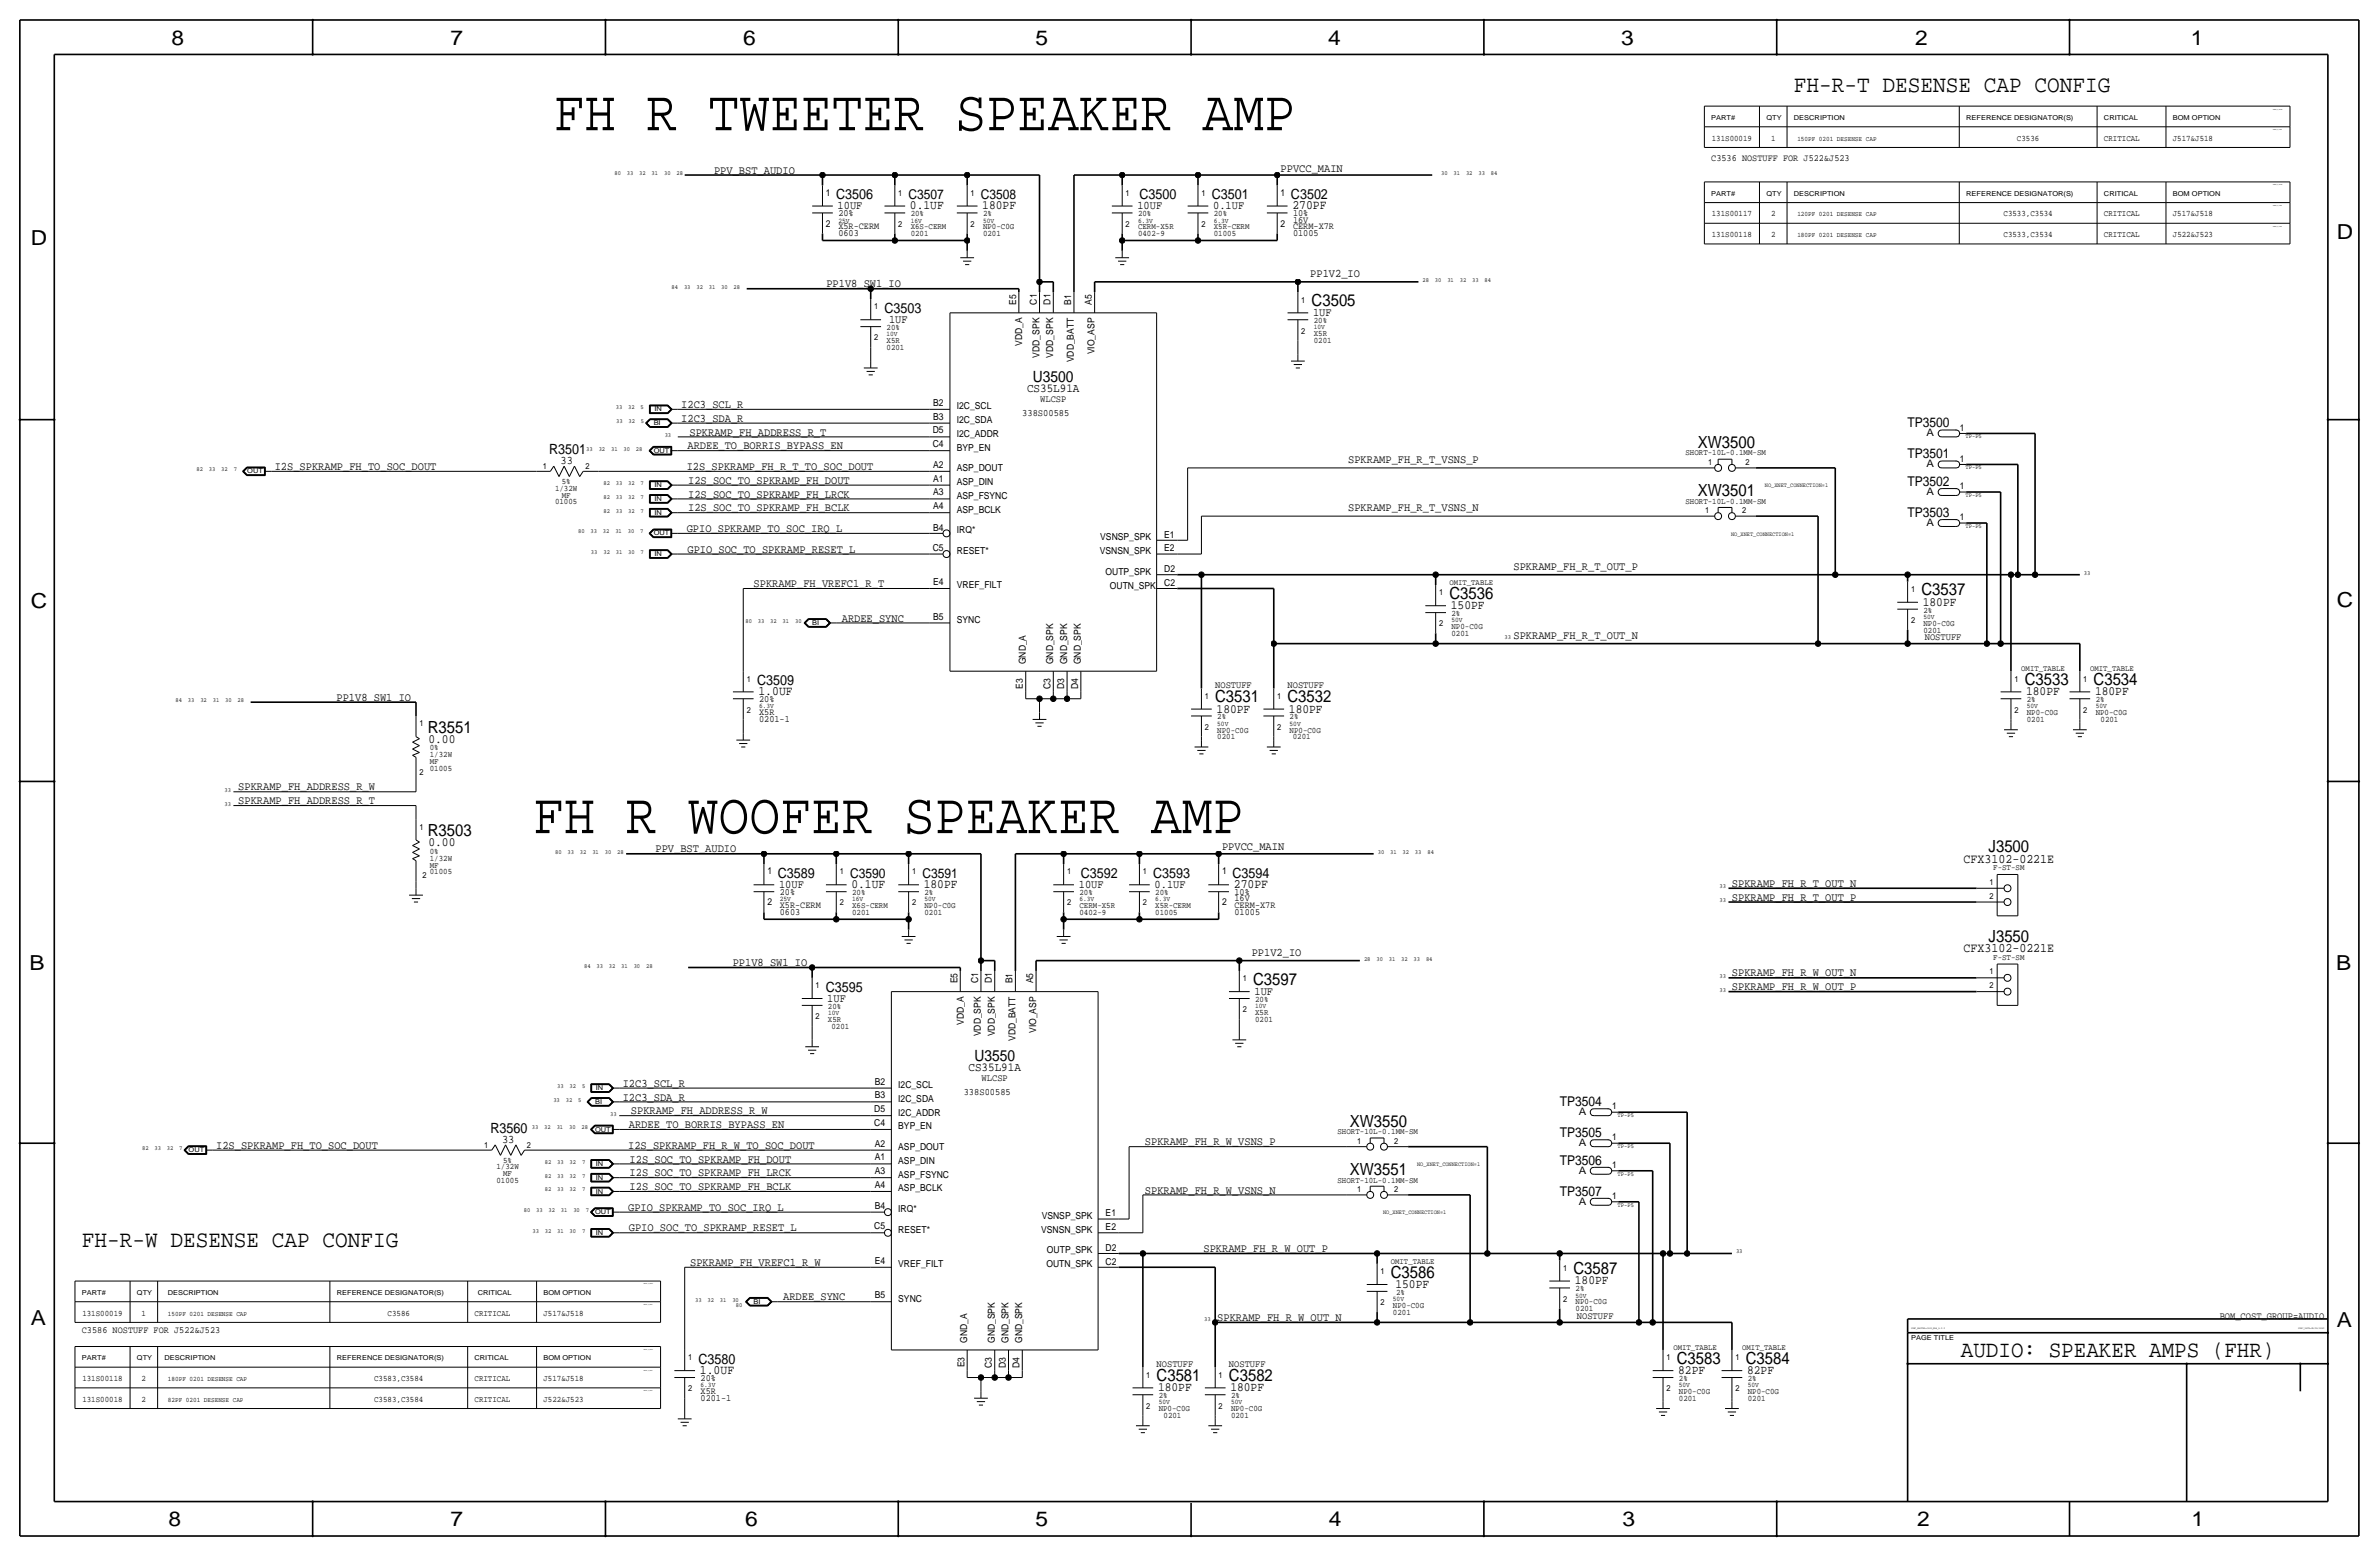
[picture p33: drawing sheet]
<svg xmlns="http://www.w3.org/2000/svg" width="877mm" height="574mm" viewBox="0 0 877 574" stroke-linecap="round" stroke-linejoin="round" font-family="sans-serif">
<defs><g id="words">
<g font-size="21.3">
<text x="204.2" y="48">FH R TWEETER SPEAKER AMP</text>
<text x="196.5" y="307.1">FH R WOOFER SPEAKER AMP</text>
</g>
<g font-size="8.7">
<text x="661.4" y="34">FH-R-T DESENSE CAP CONFIG</text>
<text x="30.2" y="459.5">FH-R-W DESENSE CAP CONFIG</text>
</g>
<text font-size="8.6" x="722.9" y="500.1">AUDIO: SPEAKER AMPS (FHR)</text>
<g font-size="7.6">
<text x="63.2" y="16.5">8</text>
<text x="166.1" y="16.5">7</text>
<text x="274" y="16.5">6</text>
<text x="381.7" y="16.5">5</text>
<text x="489.7" y="16.5">4</text>
<text x="597.6" y="16.5">3</text>
<text x="706.1" y="16.5">2</text>
<text x="807.7" y="16.5">1</text>
<text x="861.5" y="88.1">D</text>
<text x="11.4" y="90.4">D</text>
<text x="11.4" y="224.3">C</text>
<text x="861.5" y="223.8">C</text>
<text x="10.9" y="357.6">B</text>
<text x="861.3" y="357.4">B</text>
<text x="11.4" y="488.4">A</text>
<text x="861.5" y="489.2">A</text>
<text x="62.2" y="562.6">8</text>
<text x="166.1" y="562.6">7</text>
<text x="274.8" y="562.6">6</text>
<text x="381.7" y="562.6">5</text>
<text x="489.9" y="562.6">4</text>
<text x="598.1" y="562.6">3</text>
<text x="706.8" y="562.6">2</text>
<text x="807.9" y="562.6">1</text>
</g>
<g font-size="6.2">
<text x="483.6" y="112.8">C3505</text>
<text x="625.9" y="165.1">XW3500</text>
<text x="625.9" y="182.9">XW3501</text>
<text x="534.4" y="220.7">C3536</text>
<text x="708.4" y="219.5">C3537</text>
<text x="746.5" y="252.5">C3533</text>
<text x="771.9" y="252.5">C3534</text>
<text x="448" y="258.8">C3531</text>
<text x="474.7" y="258.8">C3532</text>
<text x="157.7" y="270">R3551</text>
<text x="157.7" y="308.1">R3503</text>
<text x="733.1" y="314.2">J3500</text>
<text x="733.1" y="347.2">J3550</text>
<text x="462" y="363">C3597</text>
<text x="497.7" y="415.3">XW3550</text>
<text x="497.7" y="433.1">XW3551</text>
<text x="512.8" y="470.9">C3586</text>
<text x="580.1" y="469.6">C3587</text>
<text x="618.2" y="502.7">C3583</text>
<text x="643.6" y="502.7">C3584</text>
<text x="426.4" y="509">C3581</text>
<text x="453.1" y="509">C3582</text>
</g>
<g font-size="5.7">
<text x="380.8" y="140.7">U3500</text>
<text x="359.2" y="390.9">U3550</text>
</g>
<g font-size="5.2">
<text x="308.3" y="73.4">C3506</text>
<text x="420.1" y="73.4">C3500</text>
<text x="446.7" y="73.4">C3501</text>
<text x="475.9" y="73.4">C3502</text>
<text x="326.1" y="115.3">C3503</text>
<text x="202.4" y="167.4">R3501</text>
<text x="279.1" y="252.5">C3509</text>
<text x="286.7" y="323.6">C3589</text>
<text x="398.5" y="323.6">C3592</text>
<text x="425.1" y="323.6">C3593</text>
<text x="454.4" y="323.6">C3594</text>
<text x="304.5" y="365.5">C3595</text>
<text x="180.8" y="417.6">R3560</text>
<text x="257.5" y="502.7">C3580</text>
</g>
<g font-size="5">
<text x="335" y="73.4">C3507</text>
<text x="361.6" y="73.4">C3508</text>
<text x="703.3" y="157.5">TP3500</text>
<text x="703.3" y="168.9">TP3501</text>
<text x="703.3" y="179.1">TP3502</text>
<text x="703.3" y="190.5">TP3503</text>
<text x="313.4" y="323.6">C3590</text>
<text x="340.1" y="323.6">C3591</text>
<text x="575" y="407.7">TP3504</text>
<text x="575" y="419.1">TP3505</text>
<text x="575" y="429.3">TP3506</text>
<text x="575" y="440.7">TP3507</text>
</g>
<g font-size="4.8">
<text x="723.9" y="318">CFX3102-0221E</text>
<text x="723.9" y="351">CFX3102-0221E</text>
</g>
<g font-size="4.7">
<text x="335.5" y="77.2">0.1UF</text>
<text x="362.2" y="77.2">180PF</text>
<text x="476.5" y="77.2">270PF</text>
<text x="534.9" y="224.5">150PF</text>
<text x="708.9" y="223.3">180PF</text>
<text x="279.6" y="256.3">1.0UF</text>
<text x="747" y="256.3">180PF</text>
<text x="772.4" y="256.3">180PF</text>
<text x="448.5" y="262.6">180PF</text>
<text x="475.2" y="262.6">180PF</text>
<text x="157.9" y="273.8">0.00</text>
<text x="157.9" y="311.9">0.00</text>
<text x="313.9" y="327.4">0.1UF</text>
<text x="340.6" y="327.4">180PF</text>
<text x="454.9" y="327.4">270PF</text>
<text x="580.6" y="473.5">180PF</text>
<text x="514.4" y="474.7">150PF</text>
<text x="258" y="506.5">1.0UF</text>
<text x="618.7" y="506.5">82PF</text>
<text x="644.1" y="506.5">82PF</text>
<text x="426.9" y="512.8">180PF</text>
<text x="453.6" y="512.8">180PF</text>
</g>
<g font-size="4.5">
<text x="378.7" y="144.5">CS35L91A</text>
<text x="357.1" y="394.7">CS35L91A</text>
</g>
<g font-size="4.3">
<text x="263.3" y="64">PPV_BST_AUDIO</text>
<text x="472.1" y="63.2">PPVCC_MAIN</text>
<text x="308.8" y="77.2">10UF</text>
<text x="419.3" y="77.2">10UF</text>
<text x="447.2" y="77.2">0.1UF</text>
<text x="304.7" y="105.9">PP1V8_SW1_IO</text>
<text x="483.1" y="102.1">PP1V2_IO</text>
<text x="327.8" y="119.1">1UF</text>
<text x="484.1" y="116.6">1UF</text>
<text x="251.2" y="155.4">I2C3_SDA_R</text>
<text x="251.2" y="150.4">I2C3_SCL_R</text>
<text x="254.2" y="160.5">SPKRAMP_FH_ADDRESS_R_T</text>
<text x="253.4" y="165.6">ARDEE_TO_BORRIS_BYPASS_EN</text>
<text x="101.3" y="173.2">I2S_SPKRAMP_FH_TO_SOC_DOUT</text>
<text x="206.7" y="170.9">33</text>
<text x="253.2" y="173.2">I2S_SPKRAMP_FH_R_T_TO_SOC_DOUT</text>
<text x="497" y="170.7">SPKRAMP_FH_R_T_VSNS_P</text>
<text x="253.7" y="178.3">I2S_SOC_TO_SPKRAMP_FH_DOUT</text>
<text x="253.7" y="183.4">I2S_SOC_TO_SPKRAMP_FH_LRCK</text>
<text x="253.7" y="188.5">I2S_SOC_TO_SPKRAMP_FH_BCLK</text>
<text x="497" y="188.5">SPKRAMP_FH_R_T_VSNS_N</text>
<text x="253.2" y="196.1">GPIO_SPKRAMP_TO_SOC_IRQ_L</text>
<text x="253.4" y="203.7">GPIO_SOC_TO_SPKRAMP_RESET_L</text>
<text x="558" y="210.1">SPKRAMP_FH_R_T_OUT_P</text>
<text x="277.8" y="216.4">SPKRAMP_FH_VREFC1_R_T</text>
<text x="310.3" y="229.1">ARDEE_SYNC</text>
<text x="558" y="235.5">SPKRAMP_FH_R_T_OUT_N</text>
<text x="124.1" y="258.3">PP1V8_SW1_IO</text>
<text x="87.8" y="291.3">SPKRAMP_FH_ADDRESS_R_W</text>
<text x="87.8" y="296.4">SPKRAMP_FH_ADDRESS_R_T</text>
<text x="241.7" y="314.2">PPV_BST_AUDIO</text>
<text x="450.5" y="313.4">PPVCC_MAIN</text>
<text x="287.2" y="327.4">10UF</text>
<text x="397.7" y="327.4">10UF</text>
<text x="425.7" y="327.4">0.1UF</text>
<text x="638.5" y="326.9">SPKRAMP_FH_R_T_OUT_N</text>
<text x="638.5" y="332">SPKRAMP_FH_R_T_OUT_P</text>
<text x="461.5" y="352.3">PP1V2_IO</text>
<text x="270.1" y="356.1">PP1V8_SW1_IO</text>
<text x="638.5" y="359.9">SPKRAMP_FH_R_W_OUT_N</text>
<text x="638.5" y="365">SPKRAMP_FH_R_W_OUT_P</text>
<text x="305" y="369.3">1UF</text>
<text x="462.5" y="366.8">1UF</text>
<text x="229.6" y="400.6">I2C3_SCL_R</text>
<text x="229.6" y="405.6">I2C3_SDA_R</text>
<text x="232.6" y="410.7">SPKRAMP_FH_ADDRESS_R_W</text>
<text x="231.9" y="415.8">ARDEE_TO_BORRIS_BYPASS_EN</text>
<text x="79.7" y="423.4">I2S_SPKRAMP_FH_TO_SOC_DOUT</text>
<text x="185.1" y="421.1">33</text>
<text x="231.6" y="423.4">I2S_SPKRAMP_FH_R_W_TO_SOC_DOUT</text>
<text x="422.1" y="422.1">SPKRAMP_FH_R_W_VSNS_P</text>
<text x="232.1" y="428.5">I2S_SOC_TO_SPKRAMP_FH_DOUT</text>
<text x="232.1" y="433.6">I2S_SOC_TO_SPKRAMP_FH_LRCK</text>
<text x="232.1" y="438.7">I2S_SOC_TO_SPKRAMP_FH_BCLK</text>
<text x="422.1" y="439.9">SPKRAMP_FH_R_W_VSNS_N</text>
<text x="231.6" y="446.3">GPIO_SPKRAMP_TO_SOC_IRQ_L</text>
<text x="231.9" y="453.9">GPIO_SOC_TO_SPKRAMP_RESET_L</text>
<text x="443.7" y="461.5">SPKRAMP_FH_R_W_OUT_P</text>
<text x="254.5" y="466.6">SPKRAMP_FH_VREFC1_R_W</text>
<text x="288.7" y="479.3">ARDEE_SYNC</text>
<text x="448.8" y="486.9">SPKRAMP_FH_R_W_OUT_N</text>
</g>
<g font-size="3.8">
<text x="710.3" y="160.8">A</text>
<text x="710.3" y="172.3">A</text>
<text x="710.3" y="182.4">A</text>
<text x="710.3" y="193.9">A</text>
<text x="582" y="411">A</text>
<text x="582" y="422.5">A</text>
<text x="582" y="432.6">A</text>
<text x="582" y="444">A</text>
</g>
<g font-size="3.6">
<text x="383.5" y="148.3">WLCSP</text>
<text x="376.9" y="153.4">338S00585</text>
<text x="709.6" y="236">NOSTUFF</text>
<text x="448" y="253.7">NOSTUFF</text>
<text x="474.7" y="253.7">NOSTUFF</text>
<text x="361.9" y="398.5">WLCSP</text>
<text x="355.3" y="403.6">338S00585</text>
<text x="581.4" y="486.2">NOSTUFF</text>
<text x="818.3" y="486.2">BOM_COST_GROUP=AUDIO</text>
<text x="426.4" y="503.9">NOSTUFF</text>
<text x="453.1" y="503.9">NOSTUFF</text>
</g>
<g font-size="3.5">
<text x="630.9" y="59.4">C3536 NOSTUFF FOR J522&amp;J523</text>
<text x="304.5" y="72.1">1</text>
<text x="472.1" y="72.1">1</text>
<text x="304.5" y="83.6">2</text>
<text x="309.1" y="79.8">20%</text>
<text x="472.1" y="83.6">2</text>
<text x="476.7" y="82">16V</text>
<text x="476.7" y="79.8">10%</text>
<text x="309.1" y="87.1">0603</text>
<text x="309.1" y="84.6">X5R-CERM</text>
<text x="476.7" y="84.6">CERM-X7R</text>
<text x="476.7" y="87.1">01005</text>
<text x="374.6" y="112.3" transform="rotate(-90 374.6 112.3)">E5</text>
<text x="382.2" y="112.3" transform="rotate(-90 382.2 112.3)">C1</text>
<text x="387.3" y="112.3" transform="rotate(-90 387.3 112.3)">D1</text>
<text x="394.9" y="112.3" transform="rotate(-90 394.9 112.3)">B1</text>
<text x="402.5" y="112.3" transform="rotate(-90 402.5 112.3)">A5</text>
<text x="376.9" y="127.6" transform="rotate(-90 376.9 127.6)">VDD_A</text>
<text x="383.2" y="131.8" transform="rotate(-90 383.2 131.8)">VDD_SPK</text>
<text x="388.3" y="131.8" transform="rotate(-90 388.3 131.8)">VDD_SPK</text>
<text x="403.6" y="130.6" transform="rotate(-90 403.6 130.6)">VIO_ASP</text>
<text x="395.9" y="133.6" transform="rotate(-90 395.9 133.6)">VDD_BATT</text>
<text x="344.1" y="149.6">B2</text>
<text x="344.1" y="154.7">B3</text>
<text x="352.8" y="156">I2C_SDA</text>
<text x="352.8" y="150.9">I2C_SCL</text>
<text x="343.9" y="159.8">D5</text>
<text x="352.8" y="161">I2C_ADDR</text>
<text x="722.6" y="158.7">1</text>
<text x="343.9" y="164.8">C4</text>
<text x="352.8" y="166.1">BYP_EN</text>
<text x="344.1" y="172.5">A2</text>
<text x="352.8" y="173.7">ASP_DOUT</text>
<text x="722.6" y="170.2">1</text>
<text x="344.1" y="177.5">A1</text>
<text x="352.8" y="178.8">ASP_DIN</text>
<text x="344.1" y="182.6">A3</text>
<text x="352.8" y="183.9">ASP_FSYNC</text>
<text x="722.6" y="180.3">1</text>
<text x="344.1" y="187.7">A4</text>
<text x="352.8" y="189">ASP_BCLK</text>
<text x="722.6" y="191.8">1</text>
<text x="344.1" y="195.6">B4</text>
<text x="352.8" y="196.6">IRQ*</text>
<text x="343.9" y="202.9">C5</text>
<text x="405.6" y="199.1">VSNSP_SPK</text>
<text x="429.2" y="198.1">E1</text>
<text x="429.2" y="203.2">E2</text>
<text x="352.8" y="204.2">RESET*</text>
<text x="405.5" y="204.2">VSNSN_SPK</text>
<text x="344.1" y="215.6">E4</text>
<text x="407.6" y="211.8">OUTP_SPK</text>
<text x="429.2" y="210.8">D2</text>
<text x="429.2" y="215.9">C2</text>
<text x="352.8" y="216.9">VREF_FILT</text>
<text x="409.2" y="216.9">OUTN_SPK</text>
<text x="344.1" y="228.3">B5</text>
<text x="352.8" y="229.6">SYNC</text>
<text x="378.2" y="244.9" transform="rotate(-90 378.2 244.9)">GND_A</text>
<text x="388.3" y="244.9" transform="rotate(-90 388.3 244.9)">GND_SPK</text>
<text x="393.4" y="244.9" transform="rotate(-90 393.4 244.9)">GND_SPK</text>
<text x="398.5" y="244.9" transform="rotate(-90 398.5 244.9)">GND_SPK</text>
<text x="377.1" y="253.8" transform="rotate(-90 377.1 253.8)">E3</text>
<text x="387.3" y="254" transform="rotate(-90 387.3 254)">C3</text>
<text x="392.4" y="254" transform="rotate(-90 392.4 254)">D3</text>
<text x="397.5" y="254" transform="rotate(-90 397.5 254)">D4</text>
<text x="279.9" y="263.7">X5R</text>
<text x="279.9" y="258.8">20%</text>
<text x="279.9" y="266.2">0201-1</text>
<text x="282.9" y="322.3">1</text>
<text x="450.5" y="322.3">1</text>
<text x="287.5" y="329.9">20%</text>
<text x="455.1" y="329.9">10%</text>
<text x="282.9" y="333.8">2</text>
<text x="287.5" y="334.8">X5R-CERM</text>
<text x="450.5" y="333.8">2</text>
<text x="455.1" y="332.2">16V</text>
<text x="455.1" y="334.8">CERM-X7R</text>
<text x="287.5" y="337.3">0603</text>
<text x="455.1" y="337.3">01005</text>
<text x="353" y="362.5" transform="rotate(-90 353 362.5)">E5</text>
<text x="360.6" y="362.5" transform="rotate(-90 360.6 362.5)">C1</text>
<text x="365.7" y="362.5" transform="rotate(-90 365.7 362.5)">D1</text>
<text x="373.3" y="362.5" transform="rotate(-90 373.3 362.5)">B1</text>
<text x="380.9" y="362.5" transform="rotate(-90 380.9 362.5)">A5</text>
<text x="355.3" y="377.8" transform="rotate(-90 355.3 377.8)">VDD_A</text>
<text x="361.6" y="382" transform="rotate(-90 361.6 382)">VDD_SPK</text>
<text x="366.7" y="382" transform="rotate(-90 366.7 382)">VDD_SPK</text>
<text x="374.3" y="383.7" transform="rotate(-90 374.3 383.7)">VDD_BATT</text>
<text x="382" y="380.8" transform="rotate(-90 382 380.8)">VIO_ASP</text>
<text x="322.5" y="399.8">B2</text>
<text x="331.2" y="401.1">I2C_SCL</text>
<text x="322.5" y="404.9">B3</text>
<text x="331.2" y="406.1">I2C_SDA</text>
<text x="322.3" y="410">D5</text>
<text x="331.2" y="411.2">I2C_ADDR</text>
<text x="594.3" y="408.9">1</text>
<text x="322.3" y="415">C4</text>
<text x="331.2" y="416.3">BYP_EN</text>
<text x="322.5" y="422.7">A2</text>
<text x="331.2" y="423.9">ASP_DOUT</text>
<text x="594.3" y="420.4">1</text>
<text x="322.5" y="427.7">A1</text>
<text x="331.2" y="429">ASP_DIN</text>
<text x="594.3" y="430.5">1</text>
<text x="322.5" y="432.8">A3</text>
<text x="322.5" y="437.9">A4</text>
<text x="331.2" y="434.1">ASP_FSYNC</text>
<text x="331.2" y="439.2">ASP_BCLK</text>
<text x="594.3" y="442">1</text>
<text x="322.5" y="445.8">B4</text>
<text x="331.2" y="446.8">IRQ*</text>
<text x="384.1" y="449.3">VSNSP_SPK</text>
<text x="407.6" y="448.3">E1</text>
<text x="322.3" y="453.1">C5</text>
<text x="331.2" y="454.4">RESET*</text>
<text x="383.9" y="454.4">VSNSN_SPK</text>
<text x="407.6" y="453.4">E2</text>
<text x="407.6" y="461">D2</text>
<text x="322.5" y="465.8">E4</text>
<text x="331.2" y="467.1">VREF_FILT</text>
<text x="385.8" y="467.1">OUTN_SPK</text>
<text x="386" y="462">OUTP_SPK</text>
<text x="407.6" y="466.1">C2</text>
<text x="322.5" y="478.5">B5</text>
<text x="331.2" y="479.8">SYNC</text>
<text x="30.2" y="491.2">C3586 NOSTUFF FOR J522&amp;J523</text>
<text x="356.6" y="495" transform="rotate(-90 356.6 495)">GND_A</text>
<text x="366.7" y="495" transform="rotate(-90 366.7 495)">GND_SPK</text>
<text x="371.8" y="495" transform="rotate(-90 371.8 495)">GND_SPK</text>
<text x="376.9" y="495" transform="rotate(-90 376.9 495)">GND_SPK</text>
<text x="355.5" y="504" transform="rotate(-90 355.5 504)">E3</text>
<text x="258.3" y="509">20%</text>
<text x="365.7" y="504.2" transform="rotate(-90 365.7 504.2)">C3</text>
<text x="370.8" y="504.2" transform="rotate(-90 370.8 504.2)">D3</text>
<text x="375.9" y="504.2" transform="rotate(-90 375.9 504.2)">D4</text>
<text x="258.3" y="513.8">X5R</text>
<text x="258.3" y="516.4">0201-1</text>
</g>
<g font-size="3.1">
<text x="631.1" y="51.8">131S00019</text>
<text x="652.9" y="51.8">1</text>
<text x="743.6" y="51.8">C3536</text>
<text x="775.7" y="51.8">CRITICAL</text>
<text x="801.1" y="51.8">J517&amp;J518</text>
<text x="331.2" y="72.1">1</text>
<text x="357.8" y="72.1">1</text>
<text x="415" y="72.1">1</text>
<text x="442.9" y="72.1">1</text>
<text x="331.2" y="83.6">2</text>
<text x="335.7" y="79.8">20%</text>
<text x="357.8" y="83.6">2</text>
<text x="362.4" y="79.8">2%</text>
<text x="415" y="83.6">2</text>
<text x="419.6" y="79.8">20%</text>
<text x="442.9" y="83.6">2</text>
<text x="447.5" y="79.8">20%</text>
<text x="631.1" y="79.8">131S00117</text>
<text x="652.9" y="79.8">2</text>
<text x="738.7" y="79.8">C3533,C3534</text>
<text x="775.7" y="79.8">CRITICAL</text>
<text x="801.1" y="79.8">J517&amp;J518</text>
<text x="335.7" y="87.1">0201</text>
<text x="335.7" y="84.6">X6S-CERM</text>
<text x="362.4" y="87.1">0201</text>
<text x="362.4" y="84.6">NP0-C0G</text>
<text x="419.6" y="84.6">CERM-X5R</text>
<text x="419.6" y="87.1">0402-9</text>
<text x="447.5" y="84.6">X5R-CERM</text>
<text x="447.5" y="87.1">01005</text>
<text x="631.1" y="87.4">131S00118</text>
<text x="652.9" y="87.4">2</text>
<text x="738.7" y="87.4">C3533,C3534</text>
<text x="775.7" y="87.4">CRITICAL</text>
<text x="801.1" y="87.4">J522&amp;J523</text>
<text x="479.8" y="111.5">1</text>
<text x="322.3" y="114">1</text>
<text x="484.3" y="119.1">20%</text>
<text x="322.3" y="125.5">2</text>
<text x="326.8" y="121.7">20%</text>
<text x="479.8" y="122.9">2</text>
<text x="484.3" y="124">X5R</text>
<text x="326.8" y="126.5">X5R</text>
<text x="326.8" y="129">0201</text>
<text x="484.3" y="126.5">0201</text>
<text x="621.4" y="167.9">SHORT-10L-0.1MM-SM</text>
<text x="200.1" y="173">1</text>
<text x="215.8" y="173">2</text>
<text x="629.8" y="171.5">1</text>
<text x="643.5" y="171.5">2</text>
<text x="207.1" y="178.3">5%</text>
<text x="204.6" y="185.9">01005</text>
<text x="204.6" y="180.8">1/32W</text>
<text x="207.1" y="183.4">MF</text>
<text x="621.4" y="185.7">SHORT-10L-0.1MM-SM</text>
<text x="628.6" y="189.2">1</text>
<text x="642.3" y="189.2">2</text>
<text x="530.6" y="219.5">1</text>
<text x="704.5" y="218.2">1</text>
<text x="535.1" y="227.1">2%</text>
<text x="709.1" y="225.8">2%</text>
<text x="530.6" y="230.9">2</text>
<text x="535.1" y="231.9">NP0-C0G</text>
<text x="704.5" y="229.6">2</text>
<text x="709.1" y="230.6">NP0-C0G</text>
<text x="709.1" y="233.2">0201</text>
<text x="535.1" y="234.4">0201</text>
<text x="275.3" y="251.2">1</text>
<text x="742.6" y="251.2">1</text>
<text x="768" y="251.2">1</text>
<text x="444.2" y="257.6">1</text>
<text x="470.9" y="257.6">1</text>
<text x="275.3" y="262.6">2</text>
<text x="742.6" y="262.6">2</text>
<text x="747.2" y="258.8">2%</text>
<text x="747.2" y="263.7">NP0-C0G</text>
<text x="768" y="262.6">2</text>
<text x="772.6" y="258.8">2%</text>
<text x="772.6" y="263.7">NP0-C0G</text>
<text x="154.6" y="267.7">1</text>
<text x="444.2" y="269">2</text>
<text x="448.8" y="265.2">2%</text>
<text x="470.9" y="269">2</text>
<text x="475.4" y="265.2">2%</text>
<text x="747.2" y="266.2">0201</text>
<text x="774.4" y="266.2">0201</text>
<text x="448.8" y="272.5">0201</text>
<text x="448.8" y="270">NP0-C0G</text>
<text x="475.4" y="270">NP0-C0G</text>
<text x="476.6" y="272.5">0201</text>
<text x="158.4" y="276.6">0%</text>
<text x="158.4" y="279.1">1/32W</text>
<text x="158.4" y="281.7">MF</text>
<text x="154.6" y="285.5">2</text>
<text x="158.4" y="284.2">01005</text>
<text x="154.6" y="305.8">1</text>
<text x="158.4" y="317.2">1/32W</text>
<text x="158.4" y="314.7">0%</text>
<text x="155.8" y="323.6">2</text>
<text x="158.4" y="319.8">MF</text>
<text x="158.4" y="322.3">01005</text>
<text x="309.6" y="322.3">1</text>
<text x="336.2" y="322.3">1</text>
<text x="393.4" y="322.3">1</text>
<text x="421.3" y="322.3">1</text>
<text x="734.8" y="320.8">F-ST-SM</text>
<text x="314.1" y="329.9">20%</text>
<text x="340.8" y="329.9">2%</text>
<text x="398" y="329.9">20%</text>
<text x="425.9" y="329.9">20%</text>
<text x="733.5" y="326.1">1</text>
<text x="309.6" y="333.8">2</text>
<text x="314.1" y="334.8">X6S-CERM</text>
<text x="336.2" y="333.8">2</text>
<text x="340.8" y="334.8">NP0-C0G</text>
<text x="393.4" y="333.8">2</text>
<text x="398" y="334.8">CERM-X5R</text>
<text x="421.3" y="333.8">2</text>
<text x="425.9" y="334.8">X5R-CERM</text>
<text x="733.5" y="331.2">2</text>
<text x="314.1" y="337.3">0201</text>
<text x="340.8" y="337.3">0201</text>
<text x="398" y="337.3">0402-9</text>
<text x="425.9" y="337.3">01005</text>
<text x="734.8" y="353.8">F-ST-SM</text>
<text x="733.5" y="359.2">1</text>
<text x="300.7" y="364.2">1</text>
<text x="458.2" y="361.7">1</text>
<text x="733.5" y="364.2">2</text>
<text x="305.3" y="371.9">20%</text>
<text x="462.7" y="369.3">20%</text>
<text x="300.7" y="375.7">2</text>
<text x="305.3" y="376.7">X5R</text>
<text x="458.2" y="373.1">2</text>
<text x="462.7" y="376.7">0201</text>
<text x="462.7" y="374.1">X5R</text>
<text x="306.5" y="379.2">0201</text>
<text x="493.1" y="418.1">SHORT-10L-0.1MM-SM</text>
<text x="178.5" y="423.2">1</text>
<text x="194.3" y="423.2">2</text>
<text x="500.3" y="421.6">1</text>
<text x="514" y="421.6">2</text>
<text x="183" y="431">1/32W</text>
<text x="185.5" y="428.5">5%</text>
<text x="183" y="436.1">01005</text>
<text x="185.5" y="433.6">MF</text>
<text x="493.1" y="435.9">SHORT-10L-0.1MM-SM</text>
<text x="500.3" y="439.4">1</text>
<text x="514" y="439.4">2</text>
<text x="509" y="469.6">1</text>
<text x="576.3" y="468.4">1</text>
<text x="514.7" y="477.3">2%</text>
<text x="576.3" y="479.8">2</text>
<text x="580.8" y="476">2%</text>
<text x="30.4" y="484.9">131S00019</text>
<text x="52.2" y="484.9">1</text>
<text x="142.9" y="484.9">C3586</text>
<text x="175" y="484.9">CRITICAL</text>
<text x="200.4" y="484.9">J517&amp;J518</text>
<text x="509" y="481.1">2</text>
<text x="513.5" y="484.6">0201</text>
<text x="513.5" y="482.1">NP0-C0G</text>
<text x="580.8" y="480.8">NP0-C0G</text>
<text x="580.8" y="483.4">0201</text>
<text x="253.7" y="501.4">1</text>
<text x="614.4" y="501.4">1</text>
<text x="639.8" y="501.4">1</text>
<text x="30.4" y="509">131S00118</text>
<text x="52.2" y="509">2</text>
<text x="137.9" y="509">C3583,C3584</text>
<text x="175" y="509">CRITICAL</text>
<text x="200.4" y="509">J517&amp;J518</text>
<text x="422.6" y="507.7">1</text>
<text x="449.3" y="507.7">1</text>
<text x="618.9" y="509">2%</text>
<text x="644.3" y="509">2%</text>
<text x="253.7" y="512.8">2</text>
<text x="427.2" y="515.4">2%</text>
<text x="453.8" y="515.4">2%</text>
<text x="614.4" y="512.8">2</text>
<text x="618.9" y="513.8">NP0-C0G</text>
<text x="639.8" y="512.8">2</text>
<text x="644.3" y="513.8">NP0-C0G</text>
<text x="30.4" y="516.6">131S00018</text>
<text x="52.2" y="516.6">2</text>
<text x="137.9" y="516.6">C3583,C3584</text>
<text x="175" y="516.6">CRITICAL</text>
<text x="200.4" y="516.6">J522&amp;J523</text>
<text x="422.6" y="519.2">2</text>
<text x="427.2" y="520.2">NP0-C0G</text>
<text x="449.3" y="519.2">2</text>
<text x="453.8" y="520.2">NP0-C0G</text>
<text x="618.9" y="516.4">0201</text>
<text x="644.3" y="516.4">0201</text>
<text x="429" y="522.7">0201</text>
<text x="453.8" y="522.7">0201</text>
</g>
<g font-size="3">
<text x="534.4" y="215.6">OMIT_TABLE</text>
<text x="745.2" y="247.4">OMIT_TABLE</text>
<text x="770.6" y="247.4">OMIT_TABLE</text>
<text x="512.8" y="465.8">OMIT_TABLE</text>
<text x="616.9" y="497.6">OMIT_TABLE</text>
<text x="642.3" y="497.6">OMIT_TABLE</text>
</g>
<g font-size="2.6">
<text x="309.1" y="82">25V</text>
<text x="335.7" y="82">16V</text>
<text x="362.4" y="82">50V</text>
<text x="419.6" y="82">6.3V</text>
<text x="447.5" y="82">6.3V</text>
<text x="326.8" y="124">10V</text>
<text x="484.3" y="121.4">10V</text>
<text x="535.1" y="229.4">50V</text>
<text x="709.1" y="228.1">50V</text>
<text x="279.9" y="261.1">6.3V</text>
<text x="747.2" y="261.1">50V</text>
<text x="772.6" y="261.1">50V</text>
<text x="448.8" y="267.5">50V</text>
<text x="475.4" y="267.5">50V</text>
<text x="287.5" y="332.2">25V</text>
<text x="314.1" y="332.2">16V</text>
<text x="340.8" y="332.2">50V</text>
<text x="398" y="332.2">6.3V</text>
<text x="425.9" y="332.2">6.3V</text>
<text x="462.7" y="371.6">10V</text>
<text x="305.3" y="374.1">10V</text>
<text x="513.5" y="479.6">50V</text>
<text x="580.8" y="478.3">50V</text>
<text x="258.3" y="511.3">6.3V</text>
<text x="618.9" y="511.3">50V</text>
<text x="644.3" y="511.3">50V</text>
<text x="427.2" y="517.7">50V</text>
<text x="453.8" y="517.7">50V</text>
</g>
<g font-size="2.5">
<text x="630.9" y="44.2">PART#</text>
<text x="651.2" y="44.2">QTY</text>
<text x="661.4" y="44.2">DESCRIPTION</text>
<text x="724.9" y="44.2">REFERENCE DESIGNATOR(S)</text>
<text x="775.7" y="44.2">CRITICAL</text>
<text x="801.1" y="44.2">BOM OPTION</text>
<text x="662.6" y="51.8">150PF 0201 DESENSE CAP</text>
<text x="630.9" y="72.1">PART#</text>
<text x="651.2" y="72.1">QTY</text>
<text x="661.4" y="72.1">DESCRIPTION</text>
<text x="724.9" y="72.1">REFERENCE DESIGNATOR(S)</text>
<text x="775.7" y="72.1">CRITICAL</text>
<text x="801.1" y="72.1">BOM OPTION</text>
<text x="662.6" y="79.8">120PF 0201 DESENSE CAP</text>
<text x="662.6" y="87.4">180PF 0201 DESENSE CAP</text>
<text x="241.2" y="151.6">IN</text>
<text x="241" y="156.7">BI</text>
<text x="241" y="166.9">OUT</text>
<text x="91.1" y="174.5">OUT</text>
<text x="241.2" y="179.6">IN</text>
<text x="241.2" y="184.7">IN</text>
<text x="241.2" y="189.7">IN</text>
<text x="241" y="197.4">OUT</text>
<text x="241.2" y="205">IN</text>
<text x="299.4" y="230.4">BI</text>
<text x="219.7" y="401.8">IN</text>
<text x="219.4" y="406.9">BI</text>
<text x="219.4" y="417.1">OUT</text>
<text x="69.5" y="424.7">OUT</text>
<text x="219.7" y="429.8">IN</text>
<text x="219.7" y="434.8">IN</text>
<text x="219.7" y="439.9">IN</text>
<text x="219.4" y="447.5">OUT</text>
<text x="219.7" y="455.2">IN</text>
<text x="30.2" y="477.3">PART#</text>
<text x="50.5" y="477.3">QTY</text>
<text x="61.8" y="477.3">DESCRIPTION</text>
<text x="124.2" y="477.3">REFERENCE DESIGNATOR(S)</text>
<text x="176.1" y="477.3">CRITICAL</text>
<text x="200.4" y="477.3">BOM OPTION</text>
<text x="61.9" y="484.9">150PF 0201 DESENSE CAP</text>
<text x="277.8" y="480.6">BI</text>
<text x="704.5" y="493.8">PAGE TITLE</text>
<text x="30.2" y="501.4">PART#</text>
<text x="50.5" y="501.4">QTY</text>
<text x="60.7" y="501.4">DESCRIPTION</text>
<text x="124.2" y="501.4">REFERENCE DESIGNATOR(S)</text>
<text x="175" y="501.4">CRITICAL</text>
<text x="200.4" y="501.4">BOM OPTION</text>
<text x="61.9" y="509">180PF 0201 DESENSE CAP</text>
<text x="61.9" y="516.6">82PF 0201 DESENSE CAP</text>
</g>
<g font-size="2.3">
<text x="226.5" y="64.5">80</text>
<text x="231.1" y="64.5">33</text>
<text x="235.7" y="64.5">32</text>
<text x="240.2" y="64.5">31</text>
<text x="244.8" y="64.5">30</text>
<text x="249.4" y="64.5">28</text>
<text x="531.3" y="64.5">30</text>
<text x="535.9" y="64.5">31</text>
<text x="540.5" y="64.5">32</text>
<text x="545.1" y="64.5">33</text>
<text x="549.6" y="64.5">84</text>
<text x="247.6" y="106.4">84</text>
<text x="252.2" y="106.4">33</text>
<text x="256.7" y="106.4">32</text>
<text x="261.3" y="106.4">31</text>
<text x="265.9" y="106.4">30</text>
<text x="270.5" y="106.4">28</text>
<text x="524.5" y="103.9">28</text>
<text x="529" y="103.9">30</text>
<text x="533.6" y="103.9">31</text>
<text x="538.2" y="103.9">32</text>
<text x="542.7" y="103.9">33</text>
<text x="547.3" y="103.9">84</text>
<text x="227" y="150.9">33</text>
<text x="227.1" y="156">33</text>
<text x="231.6" y="150.9">32</text>
<text x="231.7" y="156">32</text>
<text x="236.2" y="150.9">5</text>
<text x="236.3" y="156">5</text>
<text x="245.1" y="161">33</text>
<text x="724.6" y="161.5">TP-P5</text>
<text x="216.2" y="166.1">33</text>
<text x="220.7" y="166.1">32</text>
<text x="225.3" y="166.1">31</text>
<text x="229.9" y="166.1">30</text>
<text x="234.4" y="166.1">28</text>
<text x="72.4" y="173.7">82</text>
<text x="77" y="173.7">33</text>
<text x="81.6" y="173.7">32</text>
<text x="86.2" y="173.7">7</text>
<text x="724.6" y="173">TP-P5</text>
<text x="222.5" y="178.8">82</text>
<text x="227" y="178.8">33</text>
<text x="231.6" y="178.8">32</text>
<text x="236.2" y="178.8">7</text>
<text x="222.5" y="183.9">82</text>
<text x="227" y="183.9">33</text>
<text x="231.6" y="183.9">32</text>
<text x="236.2" y="183.9">7</text>
<text x="724.6" y="183.1">TP-P5</text>
<text x="222.5" y="189">82</text>
<text x="227" y="189">33</text>
<text x="231.6" y="189">32</text>
<text x="236.2" y="189">7</text>
<text x="213.2" y="196.6">80</text>
<text x="217.7" y="196.6">33</text>
<text x="222.3" y="196.6">32</text>
<text x="226.9" y="196.6">31</text>
<text x="231.4" y="196.6">30</text>
<text x="236" y="196.6">7</text>
<text x="724.6" y="194.6">TP-P5</text>
<text x="217.9" y="204.2">33</text>
<text x="222.5" y="204.2">32</text>
<text x="227" y="204.2">31</text>
<text x="231.6" y="204.2">30</text>
<text x="236.2" y="204.2">7</text>
<text x="768.3" y="211.8">33</text>
<text x="274.8" y="229.6">80</text>
<text x="279.4" y="229.6">33</text>
<text x="284" y="229.6">32</text>
<text x="288.5" y="229.6">31</text>
<text x="293.1" y="229.6">30</text>
<text x="554.7" y="235.5">33</text>
<text x="64.7" y="258.8">84</text>
<text x="69.3" y="258.8">33</text>
<text x="73.9" y="258.8">32</text>
<text x="78.4" y="258.8">31</text>
<text x="83" y="258.8">30</text>
<text x="87.6" y="258.8">28</text>
<text x="82.8" y="291.8">33</text>
<text x="82.8" y="296.9">33</text>
<text x="204.7" y="314.7">80</text>
<text x="209.2" y="314.7">33</text>
<text x="213.8" y="314.7">32</text>
<text x="218.4" y="314.7">31</text>
<text x="223" y="314.7">30</text>
<text x="227.5" y="314.7">28</text>
<text x="507.9" y="314.7">30</text>
<text x="512.5" y="314.7">31</text>
<text x="517.1" y="314.7">32</text>
<text x="521.7" y="314.7">33</text>
<text x="526.2" y="314.7">84</text>
<text x="633.9" y="327.4">33</text>
<text x="633.9" y="332.5">33</text>
<text x="215.3" y="356.6">84</text>
<text x="219.9" y="356.6">33</text>
<text x="224.5" y="356.6">32</text>
<text x="229.1" y="356.6">31</text>
<text x="233.6" y="356.6">30</text>
<text x="238.2" y="356.6">28</text>
<text x="502.9" y="354.1">28</text>
<text x="507.4" y="354.1">30</text>
<text x="512" y="354.1">31</text>
<text x="516.6" y="354.1">32</text>
<text x="521.2" y="354.1">33</text>
<text x="525.7" y="354.1">84</text>
<text x="633.9" y="365.5">33</text>
<text x="633.9" y="360.4">33</text>
<text x="205.4" y="401.1">33</text>
<text x="210" y="401.1">32</text>
<text x="214.6" y="401.1">5</text>
<text x="204" y="406.1">33</text>
<text x="208.6" y="406.1">32</text>
<text x="213.2" y="406.1">5</text>
<text x="225" y="411.2">33</text>
<text x="596.4" y="411.7">TP-P5</text>
<text x="196.1" y="416.3">33</text>
<text x="200.7" y="416.3">32</text>
<text x="205.2" y="416.3">31</text>
<text x="209.8" y="416.3">30</text>
<text x="214.4" y="416.3">28</text>
<text x="52.4" y="423.9">82</text>
<text x="56.9" y="423.9">33</text>
<text x="61.5" y="423.9">32</text>
<text x="66.1" y="423.9">7</text>
<text x="596.4" y="423.2">TP-P5</text>
<text x="200.9" y="429">82</text>
<text x="205.4" y="429">33</text>
<text x="210" y="429">32</text>
<text x="214.6" y="429">7</text>
<text x="200.9" y="434.1">82</text>
<text x="205.4" y="434.1">33</text>
<text x="210" y="434.1">32</text>
<text x="214.6" y="434.1">7</text>
<text x="596.4" y="433.3">TP-P5</text>
<text x="200.9" y="439.2">82</text>
<text x="205.4" y="439.2">33</text>
<text x="210" y="439.2">32</text>
<text x="214.6" y="439.2">7</text>
<text x="193.1" y="446.8">80</text>
<text x="197.7" y="446.8">33</text>
<text x="202.2" y="446.8">32</text>
<text x="206.8" y="446.8">31</text>
<text x="211.4" y="446.8">30</text>
<text x="216" y="446.8">7</text>
<text x="596.4" y="444.8">TP-P5</text>
<text x="196.3" y="454.4">33</text>
<text x="200.9" y="454.4">32</text>
<text x="205.4" y="454.4">31</text>
<text x="210" y="454.4">30</text>
<text x="214.6" y="454.4">7</text>
<text x="640" y="462">33</text>
<text x="256.3" y="479.8">33</text>
<text x="260.9" y="479.8">32</text>
<text x="265.4" y="479.8">31</text>
<text x="270" y="479.8">30</text>
<text x="271.3" y="481.6">80</text>
<text x="443.9" y="486.9">33</text>
</g>
<g font-size="2.2">
<text x="650.7" y="179.5">NO_XNET_CONNECTION=1</text>
<text x="638.2" y="197.5">NO_XNET_CONNECTION=1</text>
<text x="522.4" y="429.7">NO_XNET_CONNECTION=1</text>
<text x="509.9" y="447.6">NO_XNET_CONNECTION=1</text>
</g>
<g font-size=".9">
<text x="704.5" y="490">SYNC_MASTER=J523_MLB_9.0.0</text>
<text x="847.3" y="490">SYNC_DATE=09/09/2020</text>
</g>
<g font-size=".4">
<text x="837.9" y="40.4">TABLE_5_HEAD</text>
<text x="837.9" y="48">TABLE_5_ITEM</text>
<text x="837.9" y="68.3">TABLE_5_HEAD</text>
<text x="837.9" y="75.9">TABLE_5_ITEM</text>
<text x="837.9" y="83.6">TABLE_5_ITEM</text>
<text x="237.2" y="473.5">TABLE_5_HEAD</text>
<text x="237.2" y="481.1">TABLE_5_ITEM</text>
<text x="237.2" y="497.6">TABLE_5_HEAD</text>
<text x="237.2" y="505.2">TABLE_5_ITEM</text>
<text x="237.2" y="512.8">TABLE_5_ITEM</text>
</g>
</g></defs>
<g fill="none" stroke="#000" stroke-width=".6">
<path d="M7.3 7.4v558.8zM7.3 7.4h862.3zM115.3 7.4v12.7zM223.2 7.4v12.7zM331.2 7.4v12.7zM439.1 7.4v12.7zM547.1 7.4v12.7zM655 7.4v12.7zM763 7.4v12.7zM869.6 7.4v558.8zM20 20.1v533.4zM20 20.1h838.2z"/>
<path d="M858.2 20.1v533.4zM252.4 64.5h50.8zM303.2 64.5h26.7zM303.2 64.5v3.8zM329.9 64.5h26.7zM329.9 64.5v3.8zM356.6 64.5h26.6zM356.6 64.5v3.8zM383.2 64.5v39.4zM395.9 64.5h17.8zM395.9 64.5v43.2zM413.7 64.5h28z"/>
<path d="M413.7 64.5v3.8zM441.7 64.5h29.2zM441.7 64.5v3.8zM470.9 64.5h57.1zM470.9 64.5v3.8zM303.2 88.6h26.7zM303.2 86.1v2.5zM329.9 88.6h26.7zM329.9 86.1v2.5zM356.6 88.6v3.9zM356.6 86.1v2.5zM413.7 88.6v3.9z"/>
<path d="M413.7 88.6h28zM413.7 86.1v2.5zM441.7 88.6h29.2zM441.7 86.1v2.5zM470.9 86.1v2.5zM275.3 106.4h45.7zM321 106.4h54.6zM321 106.4v3.8zM375.6 106.4v1.3zM383.2 103.9h5.1zM383.2 103.9v3.8zM388.3 103.9v3.8z"/>
<path d="M403.6 103.9h74.9zM403.6 103.9v3.8zM478.5 103.9h44.4zM478.5 103.9v3.8zM7.3 154.7h12.7zM724.9 159.8h25.4zM750.3 159.8v52zM858.2 154.7h11.4zM647.4 172.5h29.2zM676.6 172.5v39.3zM724.9 171.2h19zM743.9 171.2v40.6z"/>
<path d="M647.4 190.2h22.9zM670.3 190.2v47zM724.9 181.4h12.7zM724.9 192.8h7.6zM732.5 192.8v44.4zM737.6 181.4v55.8zM434 216.9h35.6zM434 211.8h8.9zM442.9 211.8h86.4zM442.9 211.8v41.9zM469.6 216.9v20.3zM529.3 211.8h147.3z"/>
<path d="M529.3 211.8v3.8zM676.6 211.8h26.7zM703.3 211.8h38.1zM703.3 211.8v2.6zM741.4 211.8h2.5zM741.4 211.8v35.6zM743.9 211.8h6.4zM750.3 211.8h16.5zM469.6 237.2h59.7zM469.6 237.2v16.5zM529.3 237.2h141zM529.3 233.4v3.8z"/>
<path d="M670.3 237.2h33zM703.3 237.2h29.2zM703.3 232.2v5zM732.5 237.2h5.1zM737.6 237.2h29.2zM766.8 237.2v10.2zM92.4 258.8h61zM153.4 258.8v5.1zM7.3 288h12.7zM858.2 288h11.4zM230.8 314.7h50.8zM281.6 314.7h26.7z"/>
<path d="M281.6 314.7v3.8zM308.3 314.7h26.7zM308.3 314.7v3.8zM335 314.7h26.6zM335 314.7v3.8zM361.6 314.7v39.4zM374.3 314.7h17.8zM374.3 314.7v43.2zM392.1 314.7h28zM392.1 314.7v3.8zM420.1 314.7h29.2zM420.1 314.7v3.8z"/>
<path d="M449.3 314.7h57.1zM449.3 314.7v3.8zM281.6 338.8h26.7zM281.6 336.3v2.5zM308.3 338.8h26.7zM308.3 336.3v2.5zM335 338.8v3.8zM335 336.3v2.5zM392.1 338.8v3.8zM392.1 338.8h28zM392.1 336.3v2.5zM420.1 338.8h29.2z"/>
<path d="M420.1 336.3v2.5zM449.3 336.3v2.5zM637.2 332.5h91.5zM637.2 327.4h91.5zM253.7 356.6h45.7zM299.4 356.6h54.6zM299.4 356.6v3.8zM354 356.6v1.3zM361.6 354.1h5.1zM361.6 354.1v3.8zM366.7 354.1v3.8zM382 354.1h74.9z"/>
<path d="M382 354.1v3.8zM456.9 354.1h44.4zM456.9 354.1v3.8zM637.2 365.5h91.5zM637.2 360.4h91.5zM596.6 410h25.4zM622 410v52zM7.3 421.4h12.7zM519.1 422.7h29.2zM548.3 422.7v39.3zM596.6 431.5h12.7zM596.6 421.4h19z"/>
<path d="M609.3 431.5v55.9zM615.6 421.4v40.6zM858.2 421.4h11.4zM519.1 440.4h22.9zM542 440.4v47zM596.6 443h7.6zM604.2 443v44.4zM412.4 467.1h35.6zM412.4 462h8.9zM421.3 462h86.4zM421.3 462v41.9zM448 467.1v20.3z"/>
<path d="M507.7 462h40.6zM507.7 462v3.8zM548.3 462h26.7zM575 462h38.1zM575 462v2.6zM613.1 462h2.5zM613.1 462v35.6zM615.6 462h6.4zM622 462h16.5zM448 487.4h59.7zM448 487.4v16.5zM507.7 487.4h34.3z"/>
<path d="M507.7 483.6v3.8zM542 487.4h33zM575 487.4h29.2zM575 482.3v5.1zM604.2 487.4h5.1zM609.3 487.4h29.2zM638.5 487.4v10.2zM703.3 486.2h154.9zM703.3 486.2v5zM703.3 491.2h154.9zM703.3 491.2v62.3zM703.3 502.7h154.9z"/>
<path d="M806.1 502.7v50.8zM848.1 502.7v10.1zM20 553.5h838.2zM115.3 553.5v12.7zM223.2 553.5v12.7zM331.2 553.5v12.7zM439.1 554v12.2zM547.1 553.5v12.7zM655 553.5v12.7zM763 553.5v12.7zM7.3 566.2h862.3z"/>
</g>
<g fill="none" stroke="#000" stroke-width=".37">
<path d="M628.3 39.1v7.6zM628.3 39.1h215.9zM648.7 39.1v7.6zM658.8 39.1v7.6zM722.3 39.1v7.6zM773.1 39.1v7.6zM798.5 39.1v7.6zM844.2 39.1v7.6zM628.3 46.7v7.7zM628.3 54.4h215.9zM628.3 46.7h215.9zM648.7 46.7v7.7z"/>
<path d="M658.8 46.7v7.7zM722.3 46.7v7.7zM773.1 46.7v7.7zM798.5 46.7v7.7zM844.2 46.7v7.7zM299.4 75.9h7.6zM299.4 78.5h7.6zM303.2 68.3v7.6zM303.2 78.5v7.6zM326.1 75.9h7.6zM326.1 78.5h7.6zM329.9 68.3v7.6z"/>
<path d="M329.9 78.5v7.6zM352.8 75.9h7.6zM352.8 78.5h7.6zM356.6 68.3v7.6zM356.6 78.5v7.6zM409.9 75.9h7.6zM409.9 78.5h7.6zM413.7 68.3v7.6zM413.7 78.5v7.6zM437.8 75.9h7.7zM437.8 78.5h7.7zM441.7 68.3v7.6z"/>
<path d="M441.7 78.5v7.6zM467.1 75.9h7.6zM467.1 78.5h7.6zM470.9 68.3v7.6zM470.9 78.5v7.6zM628.3 74.7v7.6zM628.3 67.1v7.6zM628.3 74.7h215.9zM628.3 67.1h215.9zM648.7 74.7v7.6zM648.7 67.1v7.6zM658.8 74.7v7.6z"/>
<path d="M658.8 67.1v7.6zM722.3 74.7v7.6zM722.3 67.1v7.6zM773.1 74.7v7.6zM773.1 67.1v7.6zM798.5 74.7v7.6zM798.5 67.1v7.6zM844.2 74.7v7.6zM844.2 67.1v7.6zM354 95h5.1zM355 96.3h3.1zM355.8 97.5h1.5z"/>
<path d="M356.6 92.5v2.5zM411.2 95h5.1zM412.2 96.3h3zM413 97.5h1.5zM413.7 92.5v2.5zM628.3 82.3v7.6zM628.3 89.9h215.9zM628.3 82.3h215.9zM648.7 82.3v7.6zM658.8 82.3v7.6zM722.3 82.3v7.6zM773.1 82.3v7.6z"/>
<path d="M798.5 82.3v7.6zM844.2 82.3v7.6zM317.2 117.9h7.6zM321 110.2v7.7zM350.2 115.3h76.2zM350.2 115.3v132.1zM375.6 107.7v7.6zM383.2 107.7v7.6zM388.3 107.7v7.6zM395.9 107.7v7.6zM403.6 107.7v7.6zM426.4 115.3v132.1z"/>
<path d="M474.7 115.3h7.6zM474.7 117.9h7.6zM478.5 107.7v7.6zM478.5 117.9v7.6zM317.2 120.4h7.6zM318.5 135.6h5zM319.5 136.9h3zM320.2 138.2h1.6zM321 128v5.1zM321 133.1v2.5zM321 120.4v7.6zM475.9 133.1h5.1z"/>
<path d="M477 134.4h3zM477.7 135.6h1.5zM478.5 125.5v5.1zM478.5 130.6v2.5zM238 156l1.6-1.6zM238 156l1.6 1.5zM238.2 156l1.4 1.4zM238.3 156l1.4 1.3zM238.5 156l1.2-1.3zM238.5 156l1.2 1.2zM239.4 149.3v3.1zM239.4 152.4h6.8z"/>
<path d="M239.4 149.3h6.8zM239.5 149.4h6.7zM239.5 149.4v3zM239.5 152.4h6.7zM239.6 157.5h6.6zM239.6 154.4h6.6zM239.6 154.5l-1.4 1.5zM239.6 157.4h6.6zM239.6 154.5h6.6zM239.6 149.5h6.5zM239.6 149.5v2.7zM239.6 152.2h6.5z"/>
<path d="M239.7 154.6l-1.4 1.4zM239.7 157.3h6.4zM239.7 154.6h6.4zM239.7 157.2h6.4zM239.7 154.7h6.4zM239.7 149.6h6.4zM239.7 149.6v2.5zM239.7 152.1h6.4zM246.1 154.7l1.2 1.3zM246.1 149.6l1.2 1.3zM246.1 152.1l1.2-1.2zM246.1 154.6l1.4 1.4z"/>
<path d="M246.1 149.5l1.4 1.4zM246.2 154.5l1.4 1.5zM246.2 149.4l1.4 1.5zM246.2 157.5l1.6-1.5zM246.2 154.4l1.6 1.6zM246.2 149.3l1.6 1.6zM246.2 152.4l1.6-1.5zM247.3 156l-1.2 1.2zM247.3 156h2.6zM247.3 150.9h2.6zM247.5 156l-1.4 1.3zM247.5 150.9l-1.4 1.3z"/>
<path d="M247.6 156l-1.4 1.4zM247.6 150.9l-1.4 1.5zM249.9 150.9h92.7zM249.9 156h92.7zM342.6 156h7.6zM342.6 150.9h7.6zM716 158.5h5.2zM716 158.5a1.26 1.26 0 0 0-1.5 1.3 1.26 1.26 0 0 0 1.5 1.2M721 158.5a1.26 1.26 0 0 1 1.5 1.3 1.26 1.26 0 0 1-1.5 1.2M722.3 159.8h2.6zM89.4 173.7l1.6-1.5zM89.4 173.7l1.6 1.6z"/>
<path d="M89.6 173.7l1.4 1.5zM89.7 173.7l1.4 1.4zM89.9 173.7l1.2-1.2zM89.9 173.7l1.2 1.3zM91 172.2h6.8zM91 175.3h6.8zM91 172.3l-1.4 1.4zM91 172.3h6.7zM91 175.2h6.7zM91.1 172.4l-1.4 1.3zM91.1 172.4h6.5zM91.1 175.1h6.5z"/>
<path d="M91.1 172.5h6.4zM91.1 175h6.4zM97.5 173.7h2.5zM97.5 172.5v2.5zM97.6 172.4v2.7zM97.7 172.3v2.9zM97.8 172.2v3.1zM100 173.7h97.8zM197.8 173.7h5.1zM204.2 171.8l-1.3 1.9zM204.2 171.8l1.9 3.9zM208 171.8l-1.9 3.9z"/>
<path d="M208 171.8l1.9 3.9zM211.8 171.8l1.9 3.9zM211.8 171.8l-1.9 3.9zM215 173.7h5.7zM215 173.7l-1.3 2zM220.7 173.7h121.9zM239.3 166.1l1.5-1.6zM239.3 166.1l1.5 1.6zM239.4 166.1l1.5 1.5zM239.4 177.2v3.2zM239.4 177.2h6.8zM239.5 177.3h6.7z"/>
<path d="M239.5 177.3v3zM239.6 166.1l1.3 1.4zM239.6 177.4h6.5zM239.6 177.4v2.8zM239.7 166.1l1.3-1.3zM239.7 166.1l1.3 1.3zM239.7 177.5h6.4zM239.7 177.5v2.6zM240.8 164.5h6.8zM240.8 167.7h6.8zM240.9 164.6l-1.5 1.5zM240.9 164.6h6.6z"/>
<path d="M240.9 167.6h6.6zM240.9 164.7l-1.3 1.4zM240.9 164.7h6.5zM240.9 167.5h6.5zM241 164.8h6.3zM241 167.4h6.3zM246.1 177.5l1.2 1.3zM246.1 177.4l1.4 1.4zM246.2 177.3l1.4 1.5zM246.2 177.2l1.6 1.6zM247.3 166.1h2.6zM247.3 164.8v2.6z"/>
<path d="M247.3 178.8h2.6zM247.3 178.8l-1.2 1.3zM247.4 164.7v2.8zM247.5 178.8l-1.4 1.4zM247.5 164.6v3zM247.6 164.5v3.2zM247.6 178.8l-1.4 1.5zM249.9 161h92.7zM249.9 178.8h92.7zM249.9 166.1h92.7zM342.6 161h7.6zM342.6 166.1h7.6z"/>
<path d="M342.6 178.8h7.6zM342.6 173.7h7.6zM437.8 172.5v26.6zM437.8 172.5h186.7zM624.5 172.5h7.7zM633.4 169.3v1.9zM633.4 169.3h5.1zM638.5 169.3v1.9zM639.8 172.5h7.6zM716 169.9h5.2zM716 172.5h5.1zM716 161h5.1z"/>
<path d="M716 170a1.26 1.26 0 0 0-1.5 1.2 1.26 1.26 0 0 0 1.5 1.3M721 170a1.26 1.26 0 0 1 1.5 1.2 1.26 1.26 0 0 1-1.5 1.3M722.3 171.2h2.6zM239.3 196.6l1.5-1.6zM239.3 196.6l1.5 1.6zM239.4 196.6l1.5 1.5zM239.4 187.4v3.1zM239.4 190.5h6.8zM239.4 187.4h6.8zM239.4 182.3v3.2zM239.4 185.5h6.8zM239.4 182.3h6.8z"/>
<path d="M239.4 180.4h6.8zM239.5 187.5h6.7zM239.5 187.5v3zM239.5 190.5h6.7zM239.5 182.4h6.7zM239.5 182.4v3zM239.5 185.4h6.7zM239.5 180.3h6.7zM239.6 196.6l1.3 1.4zM239.6 187.6h6.5zM239.6 187.6v2.7zM239.6 190.3h6.5z"/>
<path d="M239.6 182.5h6.5zM239.6 182.5v2.8zM239.6 185.3h6.5zM239.6 180.2h6.5zM239.7 196.6l1.3-1.3zM239.7 196.6l1.3 1.3zM239.7 187.7h6.4zM239.7 187.7v2.5zM239.7 190.2h6.4zM239.7 182.6h6.4zM239.7 182.6v2.6zM239.7 185.2h6.4z"/>
<path d="M239.7 180.1h6.4zM240.8 195h6.8zM240.8 198.2h6.8zM240.9 195.1l-1.5 1.5zM240.9 195.1h6.6zM240.9 198.1h6.6zM240.9 195.2l-1.3 1.4zM240.9 195.2h6.5zM240.9 198h6.5zM241 195.3h6.3zM241 197.9h6.3zM246.1 187.7l1.2 1.3z"/>
<path d="M246.1 190.2l1.2-1.2zM246.1 182.6l1.2 1.3zM246.1 185.2l1.2-1.3zM246.1 187.6l1.4 1.4zM246.1 182.5l1.4 1.4zM246.2 187.5l1.4 1.5zM246.2 182.4l1.4 1.5zM246.2 187.4l1.6 1.6zM246.2 190.5l1.6-1.5zM246.2 182.3l1.6 1.6zM246.2 185.5l1.6-1.6zM246.2 180.4l1.6-1.6z"/>
<path d="M247.3 196.6h2.6zM247.3 195.3v2.6zM247.3 189h2.6zM247.3 183.9h2.6zM247.4 195.2v2.8zM247.5 189l-1.4 1.3zM247.5 183.9l-1.4 1.4zM247.5 195.1v3zM247.6 195v3.2zM247.6 189l-1.4 1.5zM247.6 183.9l-1.4 1.5zM249.9 196.6h92.7z"/>
<path d="M249.9 189h92.7zM249.9 183.9h92.7zM342.6 196.6h5.1zM342.6 183.9h7.6zM342.6 189h7.6zM426.4 199.1h7.6zM434 199.1h3.8zM442.9 190.2v14zM442.9 190.2h181.6zM624.5 190.2h7.7zM633.4 187v2zM633.4 187h5.1z"/>
<path d="M638.5 187v2zM639.8 190.2h7.6zM716 191.5h5.2zM716 194.1h5.1zM716 180.1h5.2zM716 182.6h5.1zM716 191.6a1.26 1.26 0 0 0-1.5 1.2 1.26 1.26 0 0 0 1.5 1.3M716 180.1a1.26 1.26 0 0 0-1.5 1.3 1.26 1.26 0 0 0 1.5 1.2M721 191.6a1.26 1.26 0 0 1 1.5 1.2 1.26 1.26 0 0 1-1.5 1.3M721 180.1a1.26 1.26 0 0 1 1.5 1.3 1.26 1.26 0 0 1-1.5 1.2M722.3 192.8h2.6zM722.3 181.4h2.6z"/>
<path d="M239.4 202.6v3.2zM239.4 205.8h6.8zM239.4 202.6h6.8zM239.5 202.7h6.7zM239.5 202.7v3zM239.5 205.7h6.7zM239.6 202.8h6.5zM239.6 202.8v2.8zM239.6 205.6h6.5zM239.7 202.9h6.4zM239.7 202.9v2.6zM239.7 205.5h6.4z"/>
<path d="M246.1 202.9l1.2 1.3zM246.1 205.5l1.2-1.3zM246.1 202.8l1.4 1.4zM246.2 202.7l1.4 1.5zM246.2 202.6l1.6 1.6zM246.2 205.8l1.6-1.6zM247.3 204.2h2.6zM247.5 204.2l-1.4 1.4zM247.6 204.2l-1.4 1.5zM249.9 204.2h92.7zM274 216.9h68.6zM274 216.9v30.5z"/>
<path d="M342.6 216.9h7.6zM342.6 204.2h5zM426.4 204.2h7.6zM426.4 211.8h7.6zM426.4 216.9h7.6zM434 204.2h8.9zM529.3 215.6v7.7zM703.3 214.4v7.6zM296.4 229.6l1.6-1.6zM296.4 229.6l1.6 1.6zM296.6 229.6l1.4-1.5zM296.6 229.6l1.4 1.5z"/>
<path d="M296.7 229.6l1.4-1.4zM296.7 229.6l1.4 1.4zM296.9 229.6l1.2-1.3zM296.9 229.6l1.2 1.3zM298 231.2h6.6zM298 228h6.6zM298 231.1h6.6zM298 228.1h6.6zM298.1 231h6.4zM298.1 228.2h6.4zM298.1 230.9h6.4zM298.1 228.3h6.4z"/>
<path d="M304.5 230.9l1.3-1.3zM304.5 228.3l1.3 1.3zM304.5 231l1.4-1.4zM304.5 228.2l1.4 1.4zM304.6 228.1l1.5 1.5zM304.6 228l1.6 1.6zM305.8 229.6h2.5zM306.1 229.6l-1.5 1.5zM306.2 229.6l-1.6 1.6zM308.3 229.6h34.3zM342.6 229.6h7.6zM525.5 223.3h7.6z"/>
<path d="M525.5 225.8h7.6zM529.3 225.8v7.6zM699.5 222h7.6zM699.5 224.5h7.6zM703.3 224.5v7.7zM270.2 255h7.6zM270.2 257.6h7.6zM274 247.4v7.6zM274 257.6v7.6zM350.2 247.4h76.2zM378.2 257.6h5zM378.2 255v2.6z"/>
<path d="M378.2 247.4v7.6zM383.2 257.6h5.1zM383.2 257.6v5zM388.3 257.6h5.1zM388.3 255v2.6zM388.3 247.4v7.6zM393.4 257.6h5.1zM393.4 255v2.6zM393.4 247.4v7.6zM398.5 255v2.6zM398.5 247.4v7.6zM442.9 253.7v7.7z"/>
<path d="M469.6 253.7v7.7zM737.6 255h7.6zM737.6 257.6h7.6zM741.4 247.4v7.6zM741.4 257.6v7.6zM763 255h7.6zM763 257.6h7.6zM766.8 247.4v7.6zM766.8 257.6v7.6zM152.1 278.4l1.3 .7zM152.1 278.4l2.5-1zM152.1 276.1l2.5 1.3z"/>
<path d="M152.1 276.1l2.5-1.3zM152.1 273.6l2.5 1.2zM152.1 273.6l2.5-1.3zM153.4 279.1v7.7zM153.4 263.9v7.6zM153.4 271.5l1.2 .8zM271.5 272.8h5.1zM272.5 274.1h3zM273.3 275.3h1.5zM274 265.2v5.1zM274 270.3v2.5zM380.7 265.2h5.1z"/>
<path d="M381.7 266.4h3.1zM382.5 267.7h1.5zM383.2 262.6v2.6zM439.1 261.4h7.6zM439.1 263.9h7.6zM440.4 275.3h5.1zM441.4 276.6h3.1zM442.2 277.9h1.5zM442.9 271.5v1.3zM442.9 272.8v2.5zM442.9 263.9v7.6zM465.8 261.4h7.6z"/>
<path d="M465.8 263.9h7.6zM467.1 275.3h5zM468.1 276.6h3zM468.8 277.9h1.6zM469.6 271.5v1.3zM469.6 272.8v2.5zM469.6 263.9v7.6zM738.8 269h5.1zM739.9 270.3h3zM740.6 271.5h1.5zM741.4 265.2v1.2zM741.4 266.4v2.6z"/>
<path d="M764.2 269h5.1zM765.3 270.3h3zM766 271.5h1.5zM766.8 265.2v1.2zM766.8 266.4v2.6zM86.1 291.8h67.3zM86.1 296.9h67.3zM153.4 286.8v5zM153.4 296.9v5.1zM152.1 316.5l1.3 .7zM152.1 316.5l2.5-1zM152.1 314.2l2.5 1.3z"/>
<path d="M152.1 314.2l2.5-1.3zM152.1 311.7l2.5 1.2zM152.1 311.7l2.5-1.3zM153.4 317.2v7.7zM153.4 302v7.6zM153.4 309.6l1.2 .8zM281.6 318.5v7.6zM308.3 318.5v7.6zM335 318.5v7.6zM392.1 318.5v7.6zM420.1 318.5v7.6zM449.3 318.5v7.6z"/>
<path d="M150.8 329.9h5.1zM151.8 331.2h3.1zM152.6 332.5h1.5zM153.4 324.9v2.5zM153.4 327.4v2.5zM277.8 326.1h7.6zM277.8 328.7h7.6zM281.6 328.7v7.6zM304.5 326.1h7.6zM304.5 328.7h7.6zM308.3 328.7v7.6zM331.2 326.1h7.6z"/>
<path d="M331.2 328.7h7.6zM335 328.7v7.6zM388.3 326.1h7.6zM388.3 328.7h7.6zM392.1 328.7v7.6zM416.3 326.1h7.6zM416.3 328.7h7.6zM420.1 328.7v7.6zM445.5 326.1h7.6zM445.5 328.7h7.6zM449.3 328.7v7.6zM728.7 332.5h10.1z"/>
<path d="M728.7 327.4h10.1zM736.3 322.3h7.6zM736.3 337.6h7.6zM736.3 322.3v15.3zM743.9 322.3v15.3zM332.4 345.2h5.1zM333.5 346.5h3zM334.2 347.7h1.5zM335 342.6v2.6zM354 357.9v7.6zM361.6 357.9v7.6zM366.7 357.9v7.6z"/>
<path d="M374.3 357.9v7.6zM382 357.9v7.6zM389.6 345.2h5.1zM390.6 346.5h3.1zM391.4 347.7h1.5zM392.1 342.6v2.6zM456.9 357.9v7.6zM736.3 355.3h7.6zM736.3 355.3v15.3zM743.9 355.3v15.3zM295.6 368h7.6zM295.6 370.6h7.6z"/>
<path d="M299.4 378.2v5.1zM299.4 360.4v7.6zM299.4 370.6v7.6zM328.6 365.5h76.2zM328.6 365.5v132.1zM404.8 365.5v132.1zM453.1 365.5h7.6zM453.1 368h7.6zM456.9 375.7v5zM456.9 368v7.7zM728.7 365.5h10.1zM728.7 360.4h10.1z"/>
<path d="M736.3 370.6h7.6zM217.8 399.5v3.1zM217.8 399.5h6.8zM217.9 399.6h6.7zM217.9 399.6v2.9zM218 399.7h6.5zM218 399.7v2.7zM218.1 399.8h6.4zM218.1 399.8v2.5zM224.5 399.8l1.3 1.3zM224.5 399.7l1.4 1.4zM224.6 399.6l1.5 1.5z"/>
<path d="M224.6 399.5l1.6 1.6zM296.9 385.8h5.1zM297.9 387.1h3zM298.7 388.4h1.5zM299.4 383.3v2.5zM454.4 383.3h5zM455.4 384.6h3zM456.1 385.8h1.6zM456.9 380.7v2.6zM216.4 406.1l1.6-1.5zM216.4 406.1l1.6 1.6zM216.6 406.1l1.4 1.5z"/>
<path d="M216.7 406.1l1.4-1.3zM216.7 406.1l1.4 1.4zM216.9 406.1l1.2-1.2zM216.9 406.1l1.2 1.3zM217.7 416.3l1.6-1.6zM217.7 416.3l1.6 1.6zM217.8 416.3l1.5 1.5zM217.8 416.3l1.5-1.5zM217.8 402.6h6.8zM217.9 402.5h6.7zM218 416.3l1.4-1.4zM218 416.3l1.4 1.4z"/>
<path d="M218 407.7h6.6zM218 404.6h6.6zM218 404.7l-1.4 1.4zM218 407.6h6.6zM218 404.7h6.6zM218 402.4h6.5zM218.1 407.5h6.4zM218.1 404.8h6.4zM218.1 416.3l1.3 1.3zM218.1 407.4h6.4zM218.1 404.9h6.4zM218.1 402.3h6.4z"/>
<path d="M219.3 414.7h6.8zM219.3 417.9h6.8zM219.3 414.8h6.7zM219.3 417.8h6.7zM219.4 414.9h6.5zM219.4 417.7h6.5zM219.4 415l-1.3 1.3zM219.4 415h6.4zM219.4 417.6h6.4zM224.5 404.9l1.3 1.2zM224.5 407.5l1.4-1.4zM224.5 404.8l1.4 1.3z"/>
<path d="M224.5 402.4l1.4-1.3zM224.6 404.7l1.5 1.4zM224.6 404.6l1.6 1.5zM225.8 416.3h2.5zM225.8 415v2.6zM225.8 406.1l-1.3 1.3zM225.8 406.1h2.5zM225.8 401.1h2.5zM225.8 401.1l-1.3 1.2zM225.9 414.9v2.8zM226 414.8v3zM226.1 414.7v3.2z"/>
<path d="M226.1 406.1l-1.5 1.5zM226.1 401.1l-1.5 1.4zM226.2 406.1l-1.6 1.6zM226.2 401.1l-1.6 1.5zM228.3 401.1h92.7zM228.3 406.1h92.7zM228.3 411.2h92.7zM228.3 416.3h92.7zM321 406.1h7.6zM321 401.1h7.6zM321 411.2h7.6zM321 416.3h7.6z"/>
<path d="M505.2 419.5v1.9zM505.2 419.5h5zM510.2 419.5v1.9zM587.7 408.7h5.2zM587.7 411.2h5.1zM587.7 408.7a1.26 1.26 0 0 0-1.4 1.3 1.26 1.26 0 0 0 1.4 1.2M592.7 408.7a1.26 1.26 0 0 1 1.5 1.3 1.26 1.26 0 0 1-1.5 1.2M594.1 410h2.5zM67.8 423.9l1.6 1.6zM68 423.9l1.4 1.5zM68.1 423.9l1.4-1.3zM68.1 423.9l1.4 1.4z"/>
<path d="M68.3 423.9l1.2-1.2zM68.3 423.9l1.2 1.3zM69.4 422.4l-1.6 1.5zM69.4 422.4h6.8zM69.4 425.5h6.8zM69.4 422.5l-1.4 1.4zM69.4 422.5h6.7zM69.4 425.4h6.7zM69.5 422.6h6.5zM69.5 425.3h6.5zM69.5 422.7h6.4zM69.5 425.2h6.4z"/>
<path d="M75.9 423.9h2.5zM75.9 422.7v2.5zM76 422.6v2.7zM76.1 422.5v2.9zM76.2 422.4v3.1zM78.4 423.9h97.8zM176.2 423.9h5.1zM182.6 422l-1.3 1.9zM182.6 422l1.9 3.9zM186.4 422l-1.9 3.9zM186.4 422l1.9 3.9zM190.2 422l1.9 3.9z"/>
<path d="M190.2 422l-1.9 3.9zM193.4 423.9h5.7zM193.4 423.9l-1.3 2zM199.1 423.9h121.9zM217.8 437.6v3.1zM217.8 437.6h6.8zM217.8 432.5v3.2zM217.8 435.7h6.8zM217.8 432.5h6.8zM217.8 427.4v3.2zM217.8 430.6h6.8zM217.8 427.4h6.8z"/>
<path d="M217.9 437.7h6.7zM217.9 437.7v2.9zM217.9 432.6h6.7zM217.9 432.6v3zM217.9 435.6h6.7zM217.9 427.5h6.7zM217.9 427.5v3zM217.9 430.5h6.7zM218 437.8h6.5zM218 437.8v2.7zM218 432.7h6.5zM218 432.7v2.8z"/>
<path d="M218 435.5h6.5zM218 427.6h6.5zM218 427.6v2.8zM218 430.4h6.5zM218.1 437.9h6.4zM218.1 437.9v2.5zM218.1 432.8h6.4zM218.1 432.8v2.6zM218.1 435.4h6.4zM218.1 427.7h6.4zM218.1 427.7v2.6zM218.1 430.3h6.4z"/>
<path d="M224.5 437.9l1.3 1.3zM224.5 432.8l1.3 1.3zM224.5 427.7l1.3 1.3zM224.5 437.8l1.4 1.4zM224.5 432.7l1.4 1.4zM224.5 435.5l1.4-1.4zM224.5 427.6l1.4 1.4zM224.5 430.4l1.4-1.4zM224.6 437.7l1.5 1.5zM224.6 432.6l1.5 1.5zM224.6 427.5l1.5 1.5zM224.6 437.6l1.6 1.6z"/>
<path d="M224.6 432.5l1.6 1.6zM224.6 427.4l1.6 1.6zM225.8 439.2h2.5zM225.8 439.2l-1.3 1.2zM225.8 434.1h2.5zM225.8 434.1l-1.3 1.3zM225.8 429h2.5zM225.8 429l-1.3 1.3zM226.1 439.2l-1.5 1.4zM226.1 434.1l-1.5 1.5zM226.1 429l-1.5 1.5zM226.2 439.2l-1.6 1.5z"/>
<path d="M226.2 434.1l-1.6 1.6zM226.2 429l-1.6 1.6zM228.3 429h92.7zM228.3 439.2h92.7zM228.3 434.1h92.7zM321 429h7.6zM321 423.9h7.6zM321 434.1h7.6zM321 439.2h7.6zM416.3 422.7h80zM416.3 422.7v26.6zM496.3 422.7h7.6z"/>
<path d="M505.2 437.2v2zM505.2 437.2h5zM510.2 437.2v2zM511.5 422.7h7.6zM587.7 430.3h5.2zM587.7 432.8h5.1zM587.7 420.1h5.2zM587.7 422.7h5.1zM587.7 430.3a1.26 1.26 0 0 0-1.4 1.3 1.26 1.26 0 0 0 1.4 1.2M587.7 420.2a1.26 1.26 0 0 0-1.4 1.2 1.26 1.26 0 0 0 1.4 1.3M592.7 430.3a1.26 1.26 0 0 1 1.5 1.3 1.26 1.26 0 0 1-1.5 1.2M592.7 420.2a1.26 1.26 0 0 1 1.5 1.2 1.26 1.26 0 0 1-1.5 1.3"/>
<path d="M594.1 431.5h2.5zM594.1 421.4h2.5zM217.7 446.8l1.6-1.6zM217.7 446.8l1.6 1.6zM217.8 452.8v3.2zM217.8 456h6.8zM217.8 452.8h6.8zM217.8 446.8l1.5 1.5zM217.8 446.8l1.5-1.5zM217.8 440.7h6.8zM217.9 452.9h6.7zM217.9 452.9v3z"/>
<path d="M217.9 455.9h6.7zM217.9 440.6h6.7zM218 446.8l1.4-1.4zM218 446.8l1.4 1.4zM218 453h6.5zM218 453v2.8zM218 455.8h6.5zM218 440.5h6.5zM218.1 453.1h6.4zM218.1 453.1v2.6zM218.1 455.7h6.4zM218.1 446.8l1.3 1.3z"/>
<path d="M218.1 440.4h6.4zM219.3 445.2h6.8zM219.3 448.4h6.8zM219.3 445.3h6.7zM219.3 448.3h6.7zM219.4 445.4h6.5zM219.4 448.2h6.5zM219.4 445.5l-1.3 1.3zM219.4 445.5h6.4zM219.4 448.1h6.4zM224.5 453.1l1.3 1.3zM224.5 453l1.4 1.4z"/>
<path d="M224.5 455.8l1.4-1.4zM224.5 440.5l1.4-1.3zM224.6 452.9l1.5 1.5zM224.6 452.8l1.6 1.6zM224.6 456l1.6-1.6zM225.8 454.4h2.5zM225.8 454.4l-1.3 1.3zM225.8 446.8h2.5zM225.8 445.5v2.6zM225.9 445.4v2.8zM226 445.3v3zM226.1 454.4l-1.5 1.5z"/>
<path d="M226.1 445.2v3.2zM228.3 446.8h92.7zM228.3 454.4h92.7zM321 446.8h5.1zM321 454.4h5zM404.8 449.3h7.6zM404.8 454.4h7.6zM412.4 449.3h3.9zM412.4 454.4h8.9zM421.3 440.4v14zM421.3 440.4h75zM496.3 440.4h7.6z"/>
<path d="M511.5 440.4h7.6zM587.7 441.7h5.2zM587.7 444.2h5.1zM587.7 441.8a1.26 1.26 0 0 0-1.4 1.2 1.26 1.26 0 0 0 1.4 1.2M592.7 441.8a1.26 1.26 0 0 1 1.5 1.2 1.26 1.26 0 0 1-1.5 1.2M594.1 443h2.5zM27.6 479.8v7.6zM27.6 472.2v7.6zM27.6 479.8h215.9zM27.6 472.2h215.9zM48 479.8v7.6zM48 472.2v7.6z"/>
<path d="M58.1 479.8v7.6zM58.1 472.2v7.6zM121.6 479.8v7.6zM121.6 472.2v7.6zM172.4 479.8v7.6zM172.4 472.2v7.6zM197.8 479.8v7.6zM197.8 472.2v7.6zM243.5 479.8v7.6zM243.5 472.2v7.6zM252.4 467.1h68.6zM252.4 467.1v30.5z"/>
<path d="M274.8 479.8l1.6-1.6zM274.8 479.8l1.6 1.6zM275 479.8l1.5-1.5zM275 479.8l1.5 1.5zM275.1 479.8l1.4-1.4zM275.1 479.8l1.4 1.4zM275.3 479.8l1.3 1.3zM276.4 478.2h6.7zM276.5 478.3h6.5zM276.5 478.4h6.5zM276.6 478.5l-1.3 1.3zM276.6 478.5h6.3z"/>
<path d="M282.9 478.5l1.3 1.3zM283 478.4l1.3 1.4zM283 478.3l1.5 1.5zM283.1 478.2l1.5 1.6zM284.2 479.8h2.5zM286.7 479.8h34.3zM321 467.1h7.6zM321 479.8h7.6zM404.8 462h7.6zM404.8 467.1h7.6zM503.9 473.5h7.6zM503.9 476h7.6z"/>
<path d="M507.7 465.8v7.7zM507.7 476v7.6zM571.2 472.2h7.6zM571.2 474.7h7.6zM575 464.6v7.6zM575 474.7v7.6zM27.6 487.4h215.9zM27.6 496.3v7.6zM27.6 496.3h215.9zM48 496.3v7.6zM58.1 496.3v7.6zM121.6 496.3v7.6z"/>
<path d="M172.4 496.3v7.6zM197.8 496.3v7.6zM243.5 496.3v7.6zM252.4 497.6v7.6zM276.4 481.4h6.7zM276.5 481.3h6.5zM276.5 481.2h6.5zM276.6 481.1h6.3zM282.9 481.1l1.3-1.3zM283 481.2l1.3-1.4zM283 481.3l1.5-1.5zM283.1 481.4l1.5-1.6z"/>
<path d="M328.6 497.6h76.2zM356.6 497.6v7.6zM366.7 497.6v7.6zM371.8 497.6v7.6zM376.9 497.6v7.6zM613.1 497.6v7.6zM638.5 497.6v7.6zM27.6 503.9h215.9zM27.6 503.9v7.7zM27.6 511.6h215.9zM27.6 511.6v7.6zM27.6 519.2h215.9z"/>
<path d="M48 503.9v7.7zM48 511.6v7.6zM58.1 503.9v7.7zM58.1 511.6v7.6zM121.6 503.9v7.7zM121.6 511.6v7.6zM172.4 503.9v7.7zM172.4 511.6v7.6zM197.8 503.9v7.7zM197.8 511.6v7.6zM243.5 503.9v7.7zM243.5 511.6v7.6z"/>
<path d="M248.6 505.2h7.6zM248.6 507.7h7.6zM252.4 515.4v5zM252.4 507.7v7.7zM356.6 507.7h5zM356.6 505.2v2.5zM359.1 515.4h5.1zM360.1 516.6h3.1zM360.9 517.9h1.5zM361.6 507.7h5.1zM361.6 507.7v5.1zM361.6 512.8v2.6z"/>
<path d="M366.7 507.7h5.1zM366.7 505.2v2.5zM371.8 507.7h5.1zM371.8 505.2v2.5zM376.9 505.2v2.5zM417.5 511.6h7.6zM417.5 514.1h7.6zM421.3 503.9v7.7zM421.3 514.1v7.6zM444.2 511.6h7.6zM444.2 514.1h7.6zM448 503.9v7.7z"/>
<path d="M448 514.1v7.6zM609.3 505.2h7.6zM609.3 507.7h7.6zM610.6 519.2h5zM613.1 515.4v1.2zM613.1 507.7v7.7zM613.1 516.6v2.6zM634.7 505.2h7.6zM634.7 507.7h7.6zM636 519.2h5zM638.5 515.4v1.2zM638.5 507.7v7.7z"/>
<path d="M638.5 516.6v2.6zM249.9 523h5.1zM250.9 524.3h3zM251.7 525.5h1.5zM252.4 520.4v2.6zM418.8 525.5h5.1zM419.8 526.8h3.1zM420.6 528.1h1.5zM421.3 521.7v1.3zM421.3 523v2.5zM445.5 525.5h5zM446.5 526.8h3z"/>
<path d="M447.2 528.1h1.6zM448 521.7v1.3zM448 523v2.5zM611.6 520.4h3zM612.3 521.7h1.6zM637 520.4h3zM637.7 521.7h1.6z"/>
<circle cx="633.4" cy="172.5" r="1.28"/>
<circle cx="638.5" cy="172.5" r="1.28"/>
<circle cx="348.9" cy="196.6" r="1.28"/>
<circle cx="633.4" cy="190.3" r="1.28"/>
<circle cx="638.5" cy="190.3" r="1.28"/>
<circle cx="348.9" cy="204.2" r="1.28"/>
<circle cx="740.1" cy="327.4" r="1.28"/>
<circle cx="740.1" cy="332.5" r="1.28"/>
<circle cx="740.1" cy="365.5" r="1.28"/>
<circle cx="740.1" cy="360.4" r="1.28"/>
<circle cx="505.2" cy="422.7" r="1.28"/>
<circle cx="510.2" cy="422.7" r="1.28"/>
<circle cx="327.3" cy="446.8" r="1.28"/>
<circle cx="327.3" cy="454.4" r="1.28"/>
<circle cx="505.2" cy="440.4" r="1.28"/>
<circle cx="510.2" cy="440.4" r="1.28"/>
</g>
<g fill="#000" stroke="#000" stroke-width=".37">
<path d="M115.1 7.2h.4v.3h-.4zM115.1 19.9h.4v.3h-.4zM223 7.2h.4v.3h-.4zM223 19.9h.4v.3h-.4zM331 19.9h.4v.3h-.4zM331 7.2h.4v.3h-.4zM438.9 7.2h.4v.3h-.4zM438.9 19.9h.4v.3h-.4zM546.9 7.2h.4v.3h-.4zM546.9 19.9h.4v.3h-.4zM654.8 19.9h.4v.3h-.4zM654.8 7.2h.4v.3h-.4z"/>
<path d="M762.8 19.9h.4v.3h-.4zM762.8 7.2h.4v.3h-.4zM7.1 154.5h.4v.4h-.4zM19.8 154.5h.4v.4h-.4zM858 154.5h.4v.4h-.4zM869.5 154.5h.3v.4h-.3zM7.1 287.9h.4v.3h-.4zM19.8 287.9h.4v.3h-.4zM858 287.9h.4v.3h-.4zM869.5 287.9h.3v.3h-.3zM7.1 421.2h.4v.4h-.4zM19.8 421.2h.4v.4h-.4z"/>
<path d="M858 421.2h.4v.4h-.4zM869.5 421.2h.3v.4h-.3zM858 491.1h.4v.3h-.4zM703.1 502.5h.4v.3h-.4zM806 502.5h.3v.3h-.3zM847.9 502.5h.3v.3h-.3zM858 502.5h.4v.3h-.4zM115.1 553.3h.4v.3h-.4zM223 553.3h.4v.3h-.4zM331 553.3h.4v.3h-.4zM546.9 553.3h.4v.3h-.4zM654.8 553.3h.4v.3h-.4z"/>
<path d="M115.1 566h.4v.3h-.4zM223 566h.4v.3h-.4zM331 566h.4v.3h-.4zM438.9 566h.4v.3h-.4zM546.9 566h.4v.3h-.4zM654.8 566h.4v.3h-.4z"/>
<circle cx="303.2" cy="64.5" r="1.02"/>
<circle cx="329.9" cy="64.5" r="1.02"/>
<circle cx="356.6" cy="64.5" r="1.02"/>
<circle cx="413.7" cy="64.5" r="1.02"/>
<circle cx="441.7" cy="64.5" r="1.02"/>
<circle cx="470.9" cy="64.5" r="1.02"/>
<circle cx="329.9" cy="88.6" r="1.02"/>
<circle cx="356.6" cy="88.6" r="1.02"/>
<circle cx="413.7" cy="88.6" r="1.02"/>
<circle cx="441.7" cy="88.6" r="1.02"/>
<circle cx="321" cy="106.4" r="1.02"/>
<circle cx="383.2" cy="103.9" r="1.02"/>
<circle cx="478.5" cy="103.9" r="1.02"/>
<circle cx="442.9" cy="211.8" r="1.02"/>
<circle cx="529.3" cy="211.8" r="1.02"/>
<circle cx="676.6" cy="211.8" r="1.02"/>
<circle cx="703.3" cy="211.8" r="1.02"/>
<circle cx="741.4" cy="211.8" r="1.02"/>
<circle cx="743.9" cy="211.8" r="1.02"/>
<circle cx="750.3" cy="211.8" r="1.02"/>
<circle cx="469.6" cy="237.2" r="1.02"/>
<circle cx="529.3" cy="237.2" r="1.02"/>
<circle cx="670.3" cy="237.2" r="1.02"/>
<circle cx="703.3" cy="237.2" r="1.02"/>
<circle cx="732.5" cy="237.2" r="1.02"/>
<circle cx="737.6" cy="237.2" r="1.02"/>
<circle cx="383.2" cy="257.6" r="1.02"/>
<circle cx="388.3" cy="257.6" r="1.02"/>
<circle cx="393.4" cy="257.6" r="1.02"/>
<circle cx="281.6" cy="314.7" r="1.02"/>
<circle cx="308.3" cy="314.7" r="1.02"/>
<circle cx="335" cy="314.7" r="1.02"/>
<circle cx="392.1" cy="314.7" r="1.02"/>
<circle cx="420.1" cy="314.7" r="1.02"/>
<circle cx="449.3" cy="314.7" r="1.02"/>
<circle cx="308.3" cy="338.8" r="1.02"/>
<circle cx="335" cy="338.8" r="1.02"/>
<circle cx="392.1" cy="338.8" r="1.02"/>
<circle cx="420.1" cy="338.8" r="1.02"/>
<circle cx="299.4" cy="356.6" r="1.02"/>
<circle cx="361.6" cy="354.1" r="1.02"/>
<circle cx="456.9" cy="354.1" r="1.02"/>
<circle cx="421.3" cy="462" r="1.02"/>
<circle cx="507.7" cy="462" r="1.02"/>
<circle cx="548.3" cy="462" r="1.02"/>
<circle cx="575" cy="462" r="1.02"/>
<circle cx="613.1" cy="462" r="1.02"/>
<circle cx="615.6" cy="462" r="1.02"/>
<circle cx="622" cy="462" r="1.02"/>
<circle cx="448" cy="487.4" r="1.02"/>
<circle cx="507.7" cy="487.4" r="1.02"/>
<circle cx="542" cy="487.4" r="1.02"/>
<circle cx="575" cy="487.4" r="1.02"/>
<circle cx="604.2" cy="487.4" r="1.02"/>
<circle cx="609.3" cy="487.4" r="1.02"/>
<circle cx="361.6" cy="507.7" r="1.02"/>
<circle cx="366.7" cy="507.7" r="1.02"/>
<circle cx="371.8" cy="507.7" r="1.02"/>
</g>
<use href="#words"/>
</svg>
